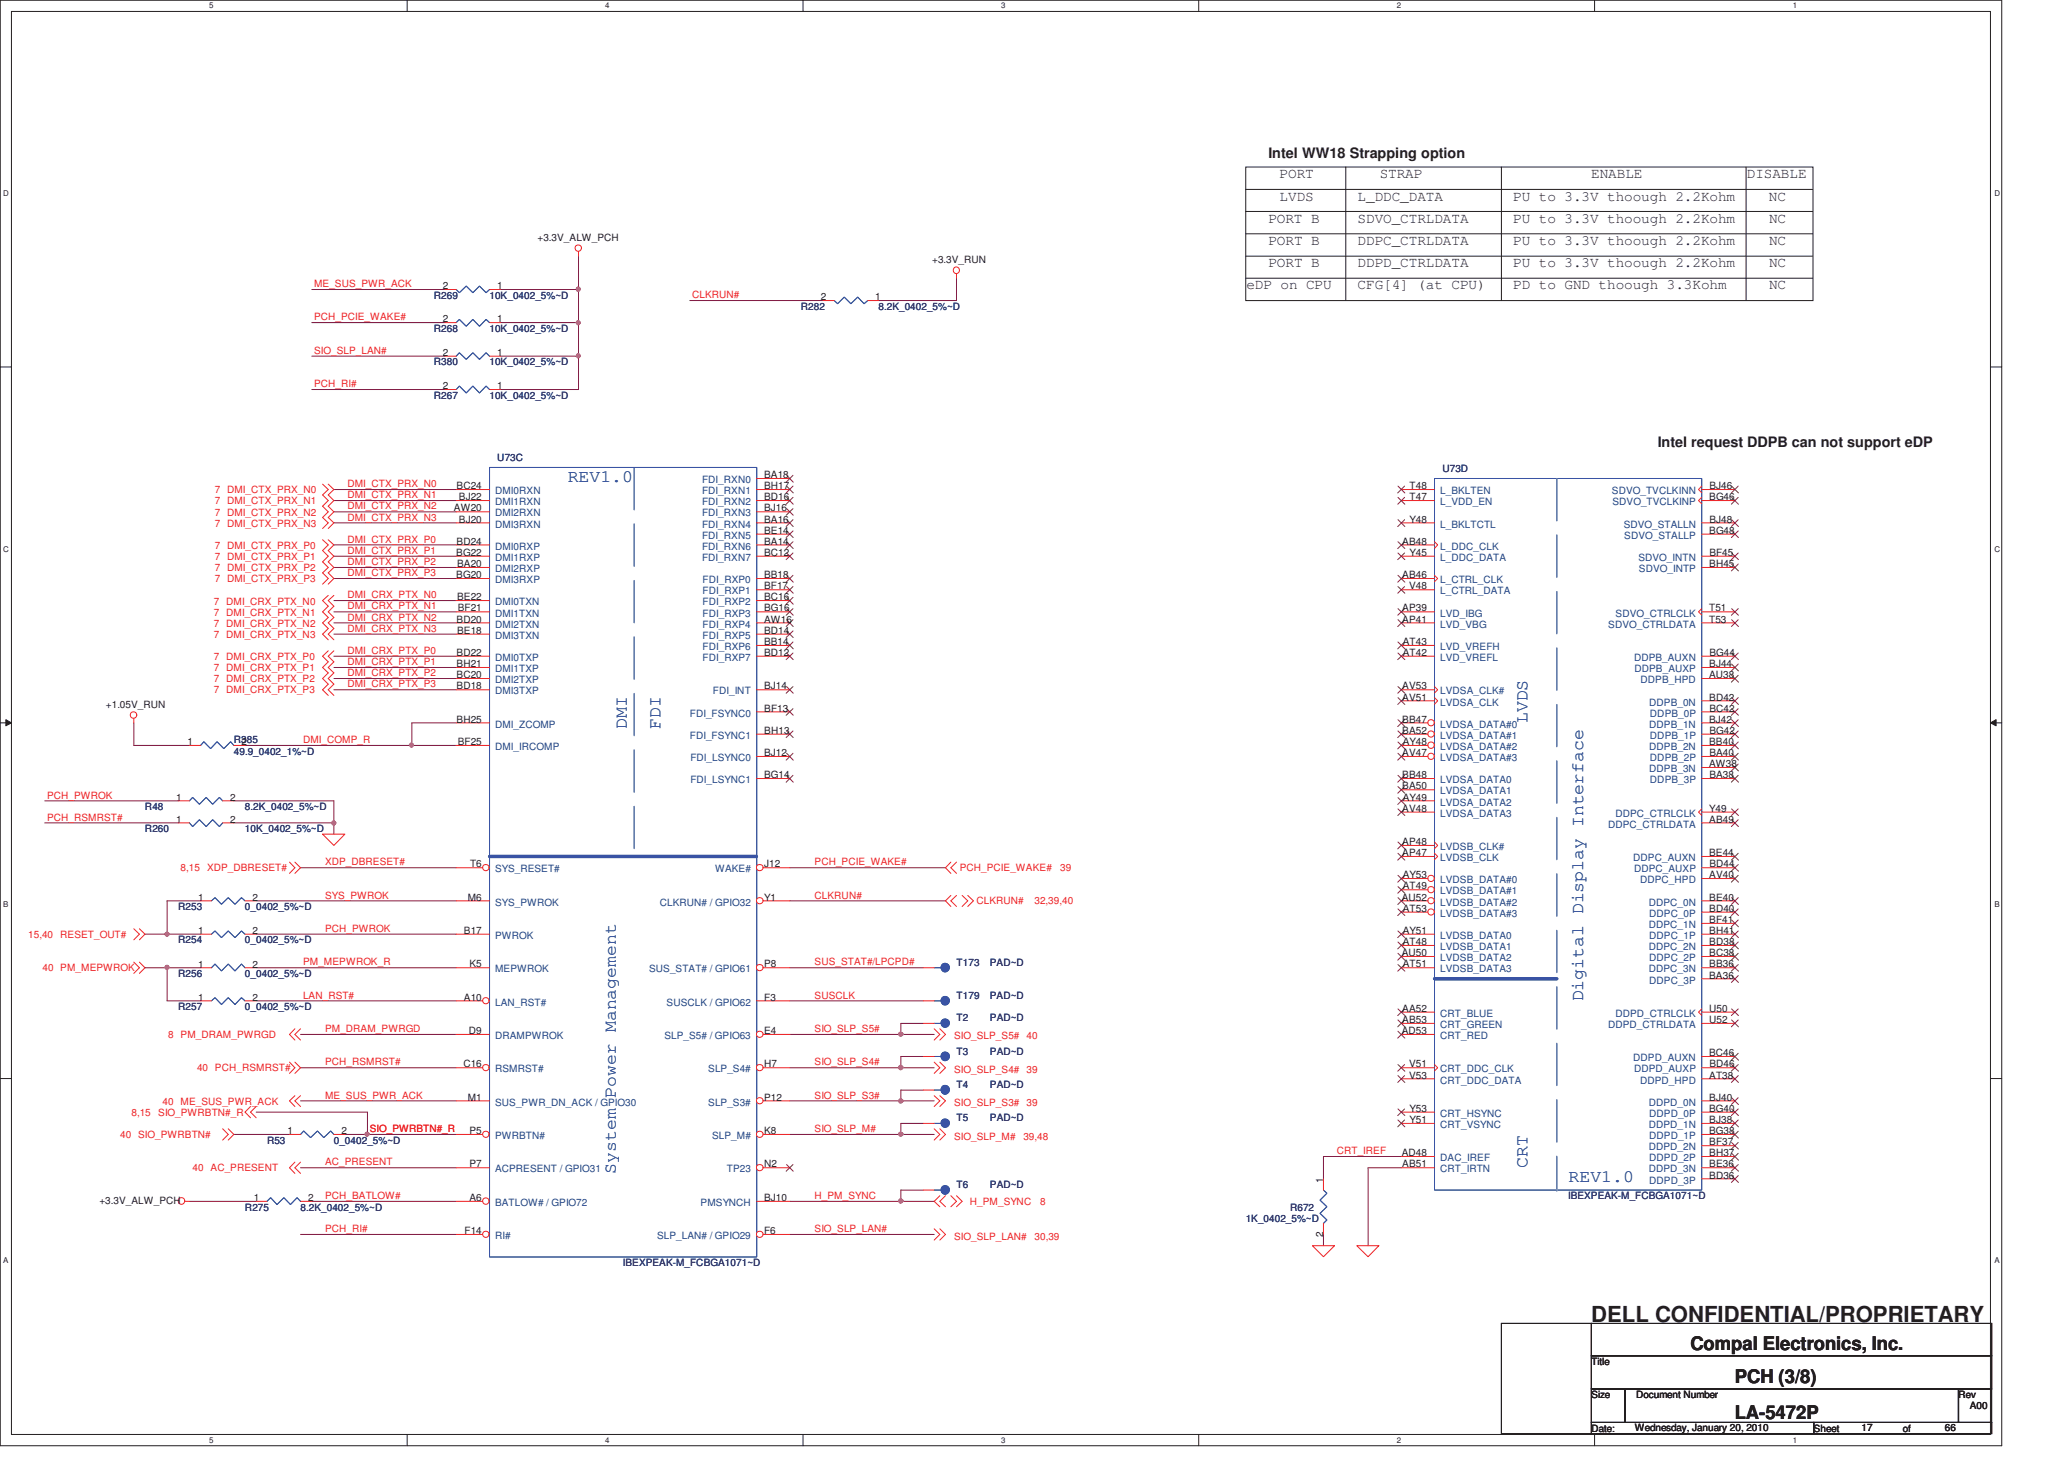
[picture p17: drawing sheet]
<svg xmlns="http://www.w3.org/2000/svg" width="297mm" height="210mm" viewBox="0 0 297 210" stroke-linecap="round" stroke-linejoin="round" font-family="sans-serif">
<defs><g id="words">
<text font-size="3.2" fill="#231f20" x="229" y="190.3">DELL CONFIDENTIAL/PROPRIETARY</text>
<g font-size="2.7" fill="#231f20">
<text x="243.3" y="194.3">Compal Electronics, Inc.</text>
<text x="249.7" y="199.1">PCH (3/8)</text>
<text x="249.7" y="204.2">LA-5472P</text>
</g>
<g font-size="2.5" fill="#3953a4">
<text x="81.7" y="69.3">REV1.0</text>
<text x="90.2" y="104.9" transform="rotate(-90 90.2 104.9)">DMI</text>
<text x="95" y="104.9" transform="rotate(-90 95 104.9)">FDI</text>
<text x="219.9" y="104.1" transform="rotate(-90 219.9 104.1)">LVDS</text>
<text x="227.9" y="144.1" transform="rotate(-90 227.9 144.1)">Digital Display Interface</text>
<text x="88.6" y="168.9" transform="rotate(-90 88.6 168.9)">System Power Management</text>
<text x="219.9" y="168.1" transform="rotate(-90 219.9 168.1)">CRT</text>
<text x="225.8" y="170.1">REV1.0</text>
</g>
<g font-size="2.1" fill="#231f20">
<text x="182.5" y="22.8">Intel WW18 Strapping option</text>
<text x="184.2" y="28.9">LVDS</text>
<text x="184.2" y="25.7">PORT</text>
<text x="195.4" y="28.9">L_DDC_DATA</text>
<text x="198.6" y="25.7">STRAP</text>
<text x="217.8" y="28.9">PU to 3.3V thoough 2.2Kohm</text>
<text x="229" y="25.7">ENABLE</text>
<text x="251.4" y="25.7">DISABLE</text>
<text x="254.6" y="28.9">NC</text>
<text x="182.5" y="32">PORT B</text>
<text x="182.5" y="35.3">PORT B</text>
<text x="195.4" y="32">SDVO_CTRLDATA</text>
<text x="195.4" y="35.3">DDPC_CTRLDATA</text>
<text x="217.8" y="32">PU to 3.3V thoough 2.2Kohm</text>
<text x="217.8" y="35.3">PU to 3.3V thoough 2.2Kohm</text>
<text x="254.6" y="32">NC</text>
<text x="254.6" y="35.3">NC</text>
<text x="179.4" y="41.7">eDP on CPU</text>
<text x="182.5" y="38.5">PORT B</text>
<text x="195.4" y="38.5">DDPD_CTRLDATA</text>
<text x="195.4" y="41.7">CFG[4] (at CPU)</text>
<text x="217.8" y="38.5">PU to 3.3V thoough 2.2Kohm</text>
<text x="217.8" y="41.7">PD to GND thoough 3.3Kohm</text>
<text x="254.6" y="38.5">NC</text>
<text x="254.6" y="41.7">NC</text>
<text x="238.6" y="64.4">Intel request DDPB can not support eDP</text>
</g>
<g font-size="1.4" fill="#231f20">
<text x="77.4" y="34.7">+3.3V_ALW_PCH</text>
<text x="63.7" y="41.6">2</text>
<text x="71.5" y="41.6">1</text>
<text x="134.2" y="37.9">+3.3V_RUN</text>
<text x="63.7" y="46.4">2</text>
<text x="71.5" y="46.4">1</text>
<text x="118.1" y="43.2">2</text>
<text x="126" y="43.2">1</text>
<text x="63.7" y="51.2">2</text>
<text x="71.5" y="51.2">1</text>
<text x="63.7" y="56">2</text>
<text x="71.5" y="56">1</text>
<text x="65.7" y="70.4">BC24</text>
<text x="66" y="72">BJ22</text>
<text x="110" y="68.8">BA18</text>
<text x="110" y="70.4">BH17</text>
<text x="110" y="72">BD16</text>
<text x="202.9" y="70.4">T48</text>
<text x="202.9" y="72">T47</text>
<text x="246" y="72">BG46</text>
<text x="246" y="70.4">BJ46</text>
<text x="65.3" y="73.6">AW20</text>
<text x="66" y="75.2">BJ20</text>
<text x="110" y="73.6">BJ16</text>
<text x="110" y="75.2">BA16</text>
<text x="110" y="76.8">BE14</text>
<text x="202.9" y="75.2">Y48</text>
<text x="246" y="76.8">BG48</text>
<text x="246" y="75.2">BJ48</text>
<text x="65.7" y="80">BG22</text>
<text x="65.7" y="83.2">BG20</text>
<text x="65.7" y="78.4">BD24</text>
<text x="65.8" y="81.6">BA20</text>
<text x="110" y="83.2">BB18</text>
<text x="110" y="78.4">BA14</text>
<text x="110" y="80">BC12</text>
<text x="201.8" y="83.2">AB46</text>
<text x="201.8" y="78.4">AB48</text>
<text x="202.9" y="80">Y45</text>
<text x="246" y="81.6">BH45</text>
<text x="246" y="80">BF45</text>
<text x="65.7" y="89.6">BD20</text>
<text x="65.8" y="86.4">BE22</text>
<text x="65.9" y="88">BF21</text>
<text x="110" y="84.8">BF17</text>
<text x="110" y="86.4">BC16</text>
<text x="110" y="88">BG16</text>
<text x="110" y="89.6">AW16</text>
<text x="201.8" y="88">AP39</text>
<text x="201.8" y="89.6">AP41</text>
<text x="202.8" y="84.8">V48</text>
<text x="246" y="88">T51</text>
<text x="246" y="89.6">T53</text>
<text x="65.7" y="94.4">BD22</text>
<text x="65.8" y="91.2">BE18</text>
<text x="110" y="91.2">BD14</text>
<text x="110" y="92.8">BB14</text>
<text x="110" y="94.4">BD12</text>
<text x="201.9" y="92.8">AT43</text>
<text x="201.9" y="94.4">AT42</text>
<text x="246" y="94.4">BG44</text>
<text x="15.2" y="101.9">+1.05V_RUN</text>
<text x="65.7" y="96">BH21</text>
<text x="65.7" y="97.6">BC20</text>
<text x="65.7" y="99.2">BD18</text>
<text x="110" y="99.2">BJ14</text>
<text x="201.8" y="99.2">AV53</text>
<text x="201.8" y="100.8">AV51</text>
<text x="246" y="97.6">AU38</text>
<text x="246" y="100.8">BD42</text>
<text x="246" y="96">BJ44</text>
<text x="27" y="107.2">1</text>
<text x="34.8" y="107.2">2</text>
<text x="65.7" y="104">BH25</text>
<text x="65.9" y="107.2">BF25</text>
<text x="110" y="102.4">BF13</text>
<text x="110" y="105.6">BH13</text>
<text x="201.8" y="104">BB47</text>
<text x="201.8" y="105.6">BA52</text>
<text x="201.9" y="107.2">AY48</text>
<text x="246" y="104">BJ42</text>
<text x="246" y="107.2">BB40</text>
<text x="246" y="102.4">BC42</text>
<text x="246" y="105.6">BG42</text>
<text x="110" y="108.8">BJ12</text>
<text x="110" y="112">BG14</text>
<text x="201.8" y="108.8">AV47</text>
<text x="201.8" y="112">BB48</text>
<text x="201.8" y="113.6">BA50</text>
<text x="246" y="110.4">AW38</text>
<text x="246" y="108.8">BA40</text>
<text x="246" y="112">BA38</text>
<text x="25.4" y="115.2">1</text>
<text x="25.4" y="118.4">1</text>
<text x="33.1" y="115.2">2</text>
<text x="33.1" y="118.4">2</text>
<text x="201.8" y="116.8">AV48</text>
<text x="201.9" y="115.2">AY49</text>
<text x="246" y="116.8">Y49</text>
<text x="246" y="118.4">AB49</text>
<text x="67.7" y="124.8">T6</text>
<text x="110" y="124.8">J12</text>
<text x="201.8" y="121.6">AP48</text>
<text x="201.8" y="123.2">AP47</text>
<text x="246" y="123.2">BE44</text>
<text x="246" y="124.8">BD44</text>
<text x="28.5" y="129.6">1</text>
<text x="36.3" y="129.6">2</text>
<text x="67.3" y="129.6">M6</text>
<text x="110" y="129.6">Y1</text>
<text x="201.7" y="129.6">AU52</text>
<text x="201.9" y="126.4">AY53</text>
<text x="201.9" y="128">AT49</text>
<text x="201.9" y="131.2">AT53</text>
<text x="246" y="131.2">BD40</text>
<text x="246" y="126.4">AV40</text>
<text x="246" y="129.6">BE40</text>
<text x="28.5" y="134.4">1</text>
<text x="36.3" y="134.4">2</text>
<text x="66.8" y="134.4">B17</text>
<text x="201.7" y="137.6">AU50</text>
<text x="201.9" y="134.4">AY51</text>
<text x="201.9" y="136">AT48</text>
<text x="246" y="134.4">BH41</text>
<text x="246" y="137.6">BC38</text>
<text x="246" y="132.8">BF41</text>
<text x="246" y="136">BD38</text>
<text x="28.5" y="139.2">1</text>
<text x="36.3" y="139.2">2</text>
<text x="67.6" y="139.2">K5</text>
<text x="110" y="139.2">P8</text>
<text x="201.9" y="139.2">AT51</text>
<text x="246" y="140.9">BA36</text>
<text x="246" y="139.2">BB36</text>
<text x="28.5" y="144">1</text>
<text x="36.3" y="144">2</text>
<text x="66.8" y="144">A10</text>
<text x="67.5" y="148.8">D9</text>
<text x="110" y="148.8">E4</text>
<text x="110" y="144">F3</text>
<text x="201.7" y="148.8">AD53</text>
<text x="201.8" y="145.6">AA52</text>
<text x="201.8" y="147.2">AB53</text>
<text x="246" y="145.6">U50</text>
<text x="246" y="147.2">U52</text>
<text x="66.7" y="153.6">C16</text>
<text x="110" y="153.6">H7</text>
<text x="202.8" y="153.6">V51</text>
<text x="202.8" y="155.2">V53</text>
<text x="246" y="152">BC46</text>
<text x="246" y="155.2">AT38</text>
<text x="246" y="153.6">BD46</text>
<text x="67.3" y="158.4">M1</text>
<text x="110" y="158.4">P12</text>
<text x="202.9" y="160">Y53</text>
<text x="202.9" y="161.6">Y51</text>
<text x="246" y="160">BG40</text>
<text x="246" y="158.4">BJ40</text>
<text x="246" y="161.6">BJ38</text>
<text x="41.4" y="163.2">1</text>
<text x="49.1" y="163.2">2</text>
<text x="67.6" y="163.2">P5</text>
<text x="110" y="163.2">K8</text>
<text x="201.7" y="166.4">AD48</text>
<text x="246" y="166.4">BH37</text>
<text x="246" y="163.2">BG38</text>
<text x="246" y="164.8">BF37</text>
<text x="14.3" y="173.3">+3.3V_ALW_PCH</text>
<text x="36.5" y="172.8">1</text>
<text x="44.4" y="172.8">2</text>
<text x="67.6" y="168">P7</text>
<text x="67.6" y="172.9">A6</text>
<text x="110" y="172.9">BJ10</text>
<text x="110" y="168">N2</text>
<text x="190.4" y="170.2" transform="rotate(-90 190.4 170.2)">1</text>
<text x="201.8" y="168">AB51</text>
<text x="246" y="169.6">BD36</text>
<text x="246" y="168">BE36</text>
<text x="66.9" y="177.6">F14</text>
<text x="110" y="177.6">F6</text>
<text x="190.4" y="178" transform="rotate(-90 190.4 178)">2</text>
<text x="229" y="196.5">Title</text>
<text x="229" y="201.2">Size</text>
<text x="235.4" y="201.2">Document Number</text>
<text x="281.8" y="201.2">Rev</text>
<text x="283.5" y="202.9">A00</text>
<text x="229" y="206.1">Date:</text>
<text x="235.3" y="205.9">Wednesday, January 20, 2010</text>
<text x="261" y="206.1">Sheet</text>
<text x="267.9" y="205.9">17</text>
<text x="273.8" y="206.1">of</text>
<text x="279.9" y="205.9">66</text>
</g>
<g font-size="1.4" fill="#ed2024">
<text x="45.2" y="41.3">ME_SUS_PWR_ACK</text>
<text x="45.2" y="46.1">PCH_PCIE_WAKE#</text>
<text x="99.6" y="42.9">CLKRUN#</text>
<text x="45.2" y="50.9">SIO_SLP_LAN#</text>
<text x="45.2" y="55.7">PCH_RI#</text>
<text x="30.9" y="71">7 DMI_CTX_PRX_N0</text>
<text x="50" y="71.7">DMI_CTX_PRX_N1</text>
<text x="50" y="70.1">DMI_CTX_PRX_N0</text>
<text x="30.9" y="72.6">7 DMI_CTX_PRX_N1</text>
<text x="30.9" y="74.2">7 DMI_CTX_PRX_N2</text>
<text x="30.9" y="75.8">7 DMI_CTX_PRX_N3</text>
<text x="50" y="74.9">DMI_CTX_PRX_N3</text>
<text x="50" y="73.3">DMI_CTX_PRX_N2</text>
<text x="30.9" y="83.8">7 DMI_CTX_PRX_P3</text>
<text x="30.9" y="79">7 DMI_CTX_PRX_P0</text>
<text x="30.9" y="82.2">7 DMI_CTX_PRX_P2</text>
<text x="30.9" y="80.6">7 DMI_CTX_PRX_P1</text>
<text x="50" y="81.3">DMI_CTX_PRX_P2</text>
<text x="50" y="78.1">DMI_CTX_PRX_P0</text>
<text x="50" y="82.9">DMI_CTX_PRX_P3</text>
<text x="50" y="79.7">DMI_CTX_PRX_P1</text>
<text x="30.8" y="87">7 DMI_CRX_PTX_N0</text>
<text x="30.8" y="88.6">7 DMI_CRX_PTX_N1</text>
<text x="50" y="87.7">DMI_CRX_PTX_N1</text>
<text x="50" y="89.3">DMI_CRX_PTX_N2</text>
<text x="50" y="86.1">DMI_CRX_PTX_N0</text>
<text x="30.8" y="90.2">7 DMI_CRX_PTX_N2</text>
<text x="30.8" y="91.8">7 DMI_CRX_PTX_N3</text>
<text x="30.8" y="95">7 DMI_CRX_PTX_P0</text>
<text x="50" y="94.1">DMI_CRX_PTX_P0</text>
<text x="50" y="95.7">DMI_CRX_PTX_P1</text>
<text x="50" y="90.9">DMI_CRX_PTX_N3</text>
<text x="30.8" y="96.6">7 DMI_CRX_PTX_P1</text>
<text x="30.8" y="98.2">7 DMI_CRX_PTX_P2</text>
<text x="30.8" y="99.8">7 DMI_CRX_PTX_P3</text>
<text x="50" y="98.9">DMI_CRX_PTX_P3</text>
<text x="50" y="97.3">DMI_CRX_PTX_P2</text>
<text x="43.6" y="106.9">DMI_COMP_R</text>
<text x="6.8" y="114.9">PCH_PWROK</text>
<text x="6.8" y="118.1">PCH_RSMRST#</text>
<text x="26" y="125.4">8,15</text>
<text x="29.8" y="125.4">XDP_DBRESET#</text>
<text x="46.8" y="124.5">XDP_DBRESET#</text>
<text x="117.2" y="124.5">PCH_PCIE_WAKE#</text>
<text x="138.1" y="125.4">PCH_PCIE_WAKE#</text>
<text x="152.6" y="125.4">39</text>
<text x="46.8" y="129.3">SYS_PWROK</text>
<text x="117.2" y="129.3">CLKRUN#</text>
<text x="140.5" y="130">CLKRUN#</text>
<text x="148.9" y="130">32,39,40</text>
<text x="4.1" y="135">15,40</text>
<text x="8.7" y="135">RESET_OUT#</text>
<text x="46.8" y="134.1">PCH_PWROK</text>
<text x="6.1" y="139.8">40 PM_MEPWROK</text>
<text x="43.6" y="138.9">PM_MEPWROK_R</text>
<text x="43.6" y="143.7">LAN_RST#</text>
<text x="117.2" y="138.9">SUS_STAT#/LPCPD#</text>
<text x="117.2" y="143.7">SUSCLK</text>
<text x="24.2" y="149.4">8 PM_DRAM_PWRGD</text>
<text x="46.8" y="148.6">PM_DRAM_PWRGD</text>
<text x="117.2" y="148.6">SIO_SLP_S5#</text>
<text x="137.3" y="149.5">SIO_SLP_S5#</text>
<text x="147.7" y="149.5">40</text>
<text x="28.4" y="154.2">40 PCH_RSMRST#</text>
<text x="46.8" y="153.3">PCH_RSMRST#</text>
<text x="117.2" y="153.3">SIO_SLP_S4#</text>
<text x="137.3" y="154.4">SIO_SLP_S4#</text>
<text x="147.7" y="154.4">39</text>
<text x="18.9" y="160.6">8,15</text>
<text x="22.8" y="160.6">SIO_PWRBTN#_R</text>
<text x="23.4" y="159">40 ME_SUS_PWR_ACK</text>
<text x="46.8" y="158.1">ME_SUS_PWR_ACK</text>
<text x="117.2" y="158.1">SIO_SLP_S3#</text>
<text x="137.3" y="159.2">SIO_SLP_S3#</text>
<text x="147.7" y="159.2">39</text>
<text x="17.3" y="163.8">40 SIO_PWRBTN#</text>
<text x="46.8" y="167.7">AC_PRESENT</text>
<text x="53.2" y="163">SIO_PWRBTN#_R</text>
<text x="117.2" y="163">SIO_SLP_M#</text>
<text x="137.3" y="164">SIO_SLP_M#</text>
<text x="147.3" y="164">39,48</text>
<text x="192.4" y="166.1">CRT_IREF</text>
<text x="27.7" y="168.6">40 AC_PRESENT</text>
<text x="46.8" y="172.5">PCH_BATLOW#</text>
<text x="117.2" y="172.5">H_PM_SYNC</text>
<text x="139.6" y="173.4">H_PM_SYNC</text>
<text x="149.7" y="173.4">8</text>
<text x="46.8" y="177.3">PCH_RI#</text>
<text x="117.2" y="177.3">SIO_SLP_LAN#</text>
<text x="137.3" y="178.4">SIO_SLP_LAN#</text>
<text x="148.9" y="178.4">30,39</text>
</g>
<g font-size="1.4" fill="#282973">
<text x="62.4" y="47.8">R268</text>
<text x="62.4" y="43">R269</text>
<text x="70.4" y="47.8">10K_0402_5%~D</text>
<text x="70.4" y="43">10K_0402_5%~D</text>
<text x="115.3" y="44.6">R282</text>
<text x="126.4" y="44.6">8.2K_0402_5%~D</text>
<text x="62.4" y="52.6">R380</text>
<text x="70.4" y="52.6">10K_0402_5%~D</text>
<text x="62.4" y="57.4">R267</text>
<text x="70.4" y="57.4">10K_0402_5%~D</text>
<text x="71.6" y="66.4">U73C</text>
<text x="207.6" y="68">U73D</text>
<text x="33.7" y="107">R385</text>
<text x="33.7" y="108.6">49.9_0402_1%~D</text>
<text x="20.9" y="116.6">R48</text>
<text x="20.9" y="119.8">R260</text>
<text x="35.3" y="116.6">8.2K_0402_5%~D</text>
<text x="35.3" y="119.8">10K_0402_5%~D</text>
<text x="25.6" y="131">R253</text>
<text x="35.3" y="131">0_0402_5%~D</text>
<text x="25.6" y="135.8">R254</text>
<text x="35.3" y="135.8">0_0402_5%~D</text>
<text x="25.6" y="140.6">R256</text>
<text x="35.3" y="140.6">0_0402_5%~D</text>
<text x="137.7" y="143.8">T179</text>
<text x="137.7" y="139">T173</text>
<text x="142.5" y="143.8">PAD~D</text>
<text x="142.5" y="139">PAD~D</text>
<text x="25.6" y="145.4">R257</text>
<text x="35.3" y="145.4">0_0402_5%~D</text>
<text x="137.7" y="147">T2</text>
<text x="142.5" y="147">PAD~D</text>
<text x="137.7" y="151.8">T3</text>
<text x="142.5" y="151.8">PAD~D</text>
<text x="137.7" y="161.4">T5</text>
<text x="137.7" y="156.6">T4</text>
<text x="142.5" y="161.4">PAD~D</text>
<text x="142.5" y="156.6">PAD~D</text>
<text x="38.4" y="164.6">R53</text>
<text x="48" y="164.6">0_0402_5%~D</text>
<text x="137.7" y="171">T6</text>
<text x="142.5" y="171">PAD~D</text>
<text x="225.7" y="172.6">IBEXPEAK-M_FCBGA1071~D</text>
<text x="35.3" y="174.2">R275</text>
<text x="43.3" y="174.2">8.2K_0402_5%~D</text>
<text x="179.3" y="175.8">1K_0402_5%~D</text>
<text x="185.7" y="174.2">R672</text>
<text x="89.6" y="182.2">IBEXPEAK-M_FCBGA1071~D</text>
</g>
<g font-size="1.4" fill="#1d437e">
<text x="71.3" y="71.1">DMI0RXN</text>
<text x="101" y="69.5">FDI_RXN0</text>
<text x="101" y="71.1">FDI_RXN1</text>
<text x="207.3" y="71.1">L_BKLTEN</text>
<text x="232" y="71.1">SDVO_TVCLKINN</text>
<text x="71.3" y="72.7">DMI1RXN</text>
<text x="71.3" y="74.3">DMI2RXN</text>
<text x="71.3" y="76">DMI3RXN</text>
<text x="101" y="72.7">FDI_RXN2</text>
<text x="101" y="74.3">FDI_RXN3</text>
<text x="101" y="76">FDI_RXN4</text>
<text x="101" y="77.5">FDI_RXN5</text>
<text x="207.3" y="76">L_BKLTCTL</text>
<text x="207.3" y="72.7">L_VDD_EN</text>
<text x="232.1" y="72.7">SDVO_TVCLKINP</text>
<text x="233.7" y="76">SDVO_STALLN</text>
<text x="233.8" y="77.5">SDVO_STALLP</text>
<text x="71.3" y="79.1">DMI0RXP</text>
<text x="71.3" y="80.7">DMI1RXP</text>
<text x="71.3" y="82.3">DMI2RXP</text>
<text x="71.3" y="83.9">DMI3RXP</text>
<text x="101" y="79.1">FDI_RXN6</text>
<text x="101" y="80.7">FDI_RXN7</text>
<text x="101.1" y="83.9">FDI_RXP0</text>
<text x="207.3" y="83.9">L_CTRL_CLK</text>
<text x="207.3" y="79.1">L_DDC_CLK</text>
<text x="207.3" y="80.7">L_DDC_DATA</text>
<text x="235.8" y="80.7">SDVO_INTN</text>
<text x="235.9" y="82.3">SDVO_INTP</text>
<text x="71.3" y="87.1">DMI0TXN</text>
<text x="71.3" y="88.7">DMI1TXN</text>
<text x="101.1" y="85.6">FDI_RXP1</text>
<text x="101.1" y="87.1">FDI_RXP2</text>
<text x="101.1" y="88.7">FDI_RXP3</text>
<text x="207.3" y="85.6">L_CTRL_DATA</text>
<text x="207.3" y="88.7">LVD_IBG</text>
<text x="232.5" y="88.7">SDVO_CTRLCLK</text>
<text x="71.3" y="90.3">DMI2TXN</text>
<text x="71.3" y="91.9">DMI3TXN</text>
<text x="71.3" y="95.1">DMI0TXP</text>
<text x="101.1" y="90.3">FDI_RXP4</text>
<text x="101.1" y="91.9">FDI_RXP5</text>
<text x="101.1" y="93.6">FDI_RXP6</text>
<text x="101.1" y="95.1">FDI_RXP7</text>
<text x="207.3" y="93.6">LVD_VREFH</text>
<text x="207.3" y="95.1">LVD_VREFL</text>
<text x="207.3" y="90.3">LVD_VBG</text>
<text x="231.5" y="90.3">SDVO_CTRLDATA</text>
<text x="235.2" y="95.1">DDPB_AUXN</text>
<text x="71.3" y="96.7">DMI1TXP</text>
<text x="71.3" y="98.3">DMI2TXP</text>
<text x="71.3" y="99.9">DMI3TXP</text>
<text x="102.6" y="99.9">FDI_INT</text>
<text x="207.3" y="99.9">LVDSA_CLK#</text>
<text x="207.3" y="101.6">LVDSA_CLK</text>
<text x="235.2" y="96.7">DDPB_AUXP</text>
<text x="236.1" y="98.3">DDPB_HPD</text>
<text x="237.3" y="101.6">DDPB_0N</text>
<text x="71.3" y="104.7">DMI_ZCOMP</text>
<text x="71.3" y="108">DMI_IRCOMP</text>
<text x="99.3" y="103.1">FDI_FSYNC0</text>
<text x="99.3" y="106.3">FDI_FSYNC1</text>
<text x="207.3" y="104.7">LVDSA_DATA#0</text>
<text x="207.3" y="106.3">LVDSA_DATA#1</text>
<text x="207.3" y="108">LVDSA_DATA#2</text>
<text x="237.3" y="104.7">DDPB_1N</text>
<text x="237.3" y="108">DDPB_2N</text>
<text x="237.5" y="103.1">DDPB_0P</text>
<text x="237.5" y="106.3">DDPB_1P</text>
<text x="99.4" y="109.5">FDI_LSYNC0</text>
<text x="99.4" y="112.7">FDI_LSYNC1</text>
<text x="207.3" y="109.5">LVDSA_DATA#3</text>
<text x="207.3" y="112.7">LVDSA_DATA0</text>
<text x="237.3" y="111.1">DDPB_3N</text>
<text x="237.5" y="109.5">DDPB_2P</text>
<text x="237.5" y="112.7">DDPB_3P</text>
<text x="207.3" y="114.3">LVDSA_DATA1</text>
<text x="207.3" y="116">LVDSA_DATA2</text>
<text x="207.3" y="117.5">LVDSA_DATA3</text>
<text x="231.4" y="119.1">DDPC_CTRLDATA</text>
<text x="232.5" y="117.5">DDPC_CTRLCLK</text>
<text x="71.3" y="125.6">SYS_RESET#</text>
<text x="102.9" y="125.6">WAKE#</text>
<text x="207.3" y="122.3">LVDSB_CLK#</text>
<text x="207.3" y="123.9">LVDSB_CLK</text>
<text x="235.1" y="123.9">DDPC_AUXN</text>
<text x="235.2" y="125.6">DDPC_AUXP</text>
<text x="71.3" y="130.4">SYS_PWROK</text>
<text x="94.9" y="130.4">CLKRUN# / GPIO32</text>
<text x="207.3" y="127.1">LVDSB_DATA#0</text>
<text x="207.3" y="128.7">LVDSB_DATA#1</text>
<text x="207.3" y="130.4">LVDSB_DATA#2</text>
<text x="207.3" y="131.9">LVDSB_DATA#3</text>
<text x="236" y="127.1">DDPC_HPD</text>
<text x="237.3" y="130.4">DDPC_0N</text>
<text x="237.3" y="131.9">DDPC_0P</text>
<text x="71.3" y="135.1">PWROK</text>
<text x="207.3" y="135.1">LVDSB_DATA0</text>
<text x="207.3" y="136.7">LVDSB_DATA1</text>
<text x="237.3" y="133.6">DDPC_1N</text>
<text x="237.3" y="136.7">DDPC_2N</text>
<text x="237.3" y="135.1">DDPC_1P</text>
<text x="71.3" y="140">MEPWROK</text>
<text x="93.4" y="140">SUS_STAT# / GPIO61</text>
<text x="207.3" y="138.3">LVDSB_DATA2</text>
<text x="207.3" y="140">LVDSB_DATA3</text>
<text x="237.3" y="140">DDPC_3N</text>
<text x="237.3" y="138.3">DDPC_2P</text>
<text x="237.3" y="141.6">DDPC_3P</text>
<text x="71.3" y="144.7">LAN_RST#</text>
<text x="71.3" y="149.5">DRAMPWROK</text>
<text x="95.6" y="149.5">SLP_S5# / GPIO63</text>
<text x="95.9" y="144.7">SUSCLK / GPIO62</text>
<text x="207.3" y="146.3">CRT_BLUE</text>
<text x="207.3" y="148">CRT_GREEN</text>
<text x="207.3" y="149.5">CRT_RED</text>
<text x="231.4" y="148">DDPD_CTRLDATA</text>
<text x="232.5" y="146.3">DDPD_CTRLCLK</text>
<text x="71.3" y="154.3">RSMRST#</text>
<text x="101.9" y="154.3">SLP_S4#</text>
<text x="207.3" y="154.3">CRT_DDC_CLK</text>
<text x="207.3" y="156">CRT_DDC_DATA</text>
<text x="235.1" y="152.7">DDPD_AUXN</text>
<text x="235.2" y="154.3">DDPD_AUXP</text>
<text x="236" y="156">DDPD_HPD</text>
<text x="71.3" y="159.1">SUS_PWR_DN_ACK / GPIO30</text>
<text x="101.9" y="159.1">SLP_S3#</text>
<text x="207.3" y="160.7">CRT_HSYNC</text>
<text x="237.3" y="159.1">DDPD_0N</text>
<text x="237.3" y="160.7">DDPD_0P</text>
<text x="71.3" y="163.9">PWRBTN#</text>
<text x="102.5" y="163.9">SLP_M#</text>
<text x="207.3" y="162.4">CRT_VSYNC</text>
<text x="207.3" y="167.1">DAC_IREF</text>
<text x="237.3" y="165.6">DDPD_2N</text>
<text x="237.3" y="162.4">DDPD_1N</text>
<text x="237.3" y="167.1">DDPD_2P</text>
<text x="237.3" y="163.9">DDPD_1P</text>
<text x="71.3" y="168.7">ACPRESENT / GPIO31</text>
<text x="71.3" y="173.6">BATLOW# / GPIO72</text>
<text x="100.8" y="173.6">PMSYNCH</text>
<text x="104.6" y="168.7">TP23</text>
<text x="207.3" y="168.7">CRT_IRTN</text>
<text x="237.3" y="168.7">DDPD_3N</text>
<text x="237.3" y="170.4">DDPD_3P</text>
<text x="71.3" y="178.3">RI#</text>
<text x="94.6" y="178.3">SLP_LAN# / GPIO29</text>
</g>
<g font-size="1.1" fill="#231f20">
<text x="30.1" y="1.2">5</text>
<text x="87.1" y="1.2">4</text>
<text x="144.1" y="1.2">3</text>
<text x="201" y="1.2">2</text>
<text x="258" y="1.2">1</text>
<text x=".5" y="28.2">D</text>
<text x="287" y="28.2">D</text>
<text x=".5" y="79.4">C</text>
<text x="287" y="79.4">C</text>
<text x=".5" y="130.6">B</text>
<text x="287" y="130.6">B</text>
<text x=".5" y="181.8">A</text>
<text x="287" y="181.8">A</text>
<text x="30.1" y="207.6">5</text>
<text x="87.1" y="207.6">4</text>
<text x="144.1" y="207.6">3</text>
<text x="201" y="207.6">2</text>
<text x="258" y="207.6">1</text>
</g>
</g></defs>
<path d="M0 0h288.1v208.1h-288.1zM1.6 1.6h284.9v204.8h-284.9z" fill="none" stroke="#231f20" stroke-width=".14"/>
<g fill="#fff">
<path d="M30.1 .2h.6v1.2h-.6z"/>
<path d="M30.1 206.6h.6v1.2h-.6z"/>
</g>
<path d="M58.6 0v1.6M58.6 206.4v1.7" fill="none" stroke="#231f20" stroke-width=".14"/>
<g fill="#fff">
<path d="M87 .2h.6v1.2h-.6z"/>
<path d="M87 206.6h.6v1.2h-.6z"/>
</g>
<path d="M115.6 0v1.6M115.6 206.4v1.7" fill="none" stroke="#231f20" stroke-width=".14"/>
<g fill="#fff">
<path d="M144 .2h.6v1.2h-.6z"/>
<path d="M144 206.6h.6v1.2h-.6z"/>
</g>
<path d="M172.5 0v1.6M172.5 206.4v1.7" fill="none" stroke="#231f20" stroke-width=".14"/>
<g fill="#fff">
<path d="M200.9 .2h.6v1.2h-.6z"/>
<path d="M200.9 206.6h.6v1.2h-.6z"/>
</g>
<path d="M229.5 0v1.6M229.5 206.4v1.7" fill="none" stroke="#231f20" stroke-width=".14"/>
<g fill="#fff">
<path d="M257.9 .2h.6v1.2h-.6z"/>
<path d="M257.9 206.6h.6v1.2h-.6z"/>
<path d="M.5 27.2h.7v1.2h-.7z"/>
<path d="M286.9 27.2h.7v1.2h-.7z"/>
<path d="M.5 78.4h.7v1.2h-.7z"/>
<path d="M286.9 78.4h.7v1.2h-.7z"/>
</g>
<path d="M0 52.8h1.6M286.5 52.8h1.6" fill="none" stroke="#231f20" stroke-width=".14"/>
<g fill="#fff">
<path d="M.5 129.6h.7v1.2h-.7z"/>
<path d="M286.9 129.6h.7v1.2h-.7z"/>
</g>
<path d="M0 104h1.6M286.5 104h1.6" fill="none" stroke="#231f20" stroke-width=".14"/>
<path d="M.8 103.6l.8 .4-.8 .5z" fill="#231f20"/>
<path d="M.8 103.6l.8 .4-.8 .5z" fill="none" stroke="#231f20" stroke-width=".14"/>
<path d="M286.5 104l.8-.4v.9z" fill="#231f20"/>
<path d="M286.5 104l.8-.4v.9z" fill="none" stroke="#231f20" stroke-width=".14"/>
<g fill="#fff">
<path d="M.5 180.8h.7v1.2h-.7z"/>
<path d="M286.9 180.8h.7v1.2h-.7z"/>
</g>
<path d="M0 155.2h1.6M286.5 155.2h1.6" fill="none" stroke="#231f20" stroke-width=".14"/>
<path d="M44.9 46.4h19.1M72 46.4h11.3M99.3 43.3h19.1M137.7 40v3.3h-11.3M113.7 124.9h22.4M113.7 129.6h22.4M113.7 139.3h19.2M129.6 158.4h4.8" fill="none" stroke="#7f1442" stroke-width=".14"/>
<circle cx="129.6" cy="158.4" r=".32" fill="#b9529f"/>
<circle cx="129.6" cy="158.4" r=".32" fill="none" stroke="#b9529f" stroke-width=".14"/>
<path d="M129.6 148.9h4.8" fill="none" stroke="#7f1442" stroke-width=".14"/>
<circle cx="129.7" cy="148.8" r=".31" fill="#b9529f"/>
<circle cx="129.7" cy="148.8" r=".31" fill="none" stroke="#b9529f" stroke-width=".14"/>
<path d="M129.6 153.7h4.8" fill="none" stroke="#7f1442" stroke-width=".14"/>
<circle cx="129.6" cy="153.6" r=".32" fill="#b9529f"/>
<circle cx="129.6" cy="153.6" r=".32" fill="none" stroke="#b9529f" stroke-width=".14"/>
<path d="M129.6 163.3h4.8" fill="none" stroke="#7f1442" stroke-width=".14"/>
<circle cx="129.7" cy="163.2" r=".31" fill="#b9529f"/>
<circle cx="129.7" cy="163.2" r=".31" fill="none" stroke="#b9529f" stroke-width=".14"/>
<path d="M129.6 172.9h4.8" fill="none" stroke="#7f1442" stroke-width=".14"/>
<circle cx="129.6" cy="172.8" r=".32" fill="#b9529f"/>
<circle cx="129.6" cy="172.8" r=".32" fill="none" stroke="#b9529f" stroke-width=".14"/>
<path d="M44.9 51.3h19.1M83.3 46.4v4.9M113.7 177.7h20.7" fill="none" stroke="#7f1442" stroke-width=".14"/>
<circle cx="83.2" cy="51.2" r=".29" fill="#b9529f"/>
<circle cx="83.2" cy="51.2" r=".29" fill="none" stroke="#b9529f" stroke-width=".14"/>
<circle cx="83.2" cy="46.4" r=".29" fill="#b9529f"/>
<circle cx="83.2" cy="46.4" r=".29" fill="none" stroke="#b9529f" stroke-width=".14"/>
<path d="M72 51.3h11.3M72 41.7h11.3M43.3 124.9h22.4M43.3 153.7h22.4M43.3 158.4h22.4" fill="none" stroke="#7f1442" stroke-width=".14"/>
<circle cx="83.2" cy="41.6" r=".3" fill="#b9529f"/>
<circle cx="83.2" cy="41.6" r=".3" fill="none" stroke="#b9529f" stroke-width=".14"/>
<path d="M83.3 36.9v9.5M44.9 41.7h19.1M44.9 56.1h19.1M35.3 107.3h30.4M65.7 104h-6.4v3.3M27.3 172.9h9.6M43.3 168.1h22.4M43.3 177.7h22.4M44.9 172.9h20.8" fill="none" stroke="#7f1442" stroke-width=".14"/>
<circle cx="59.2" cy="107.2" r=".29" fill="#b9529f"/>
<circle cx="59.2" cy="107.2" r=".29" fill="none" stroke="#b9529f" stroke-width=".14"/>
<g fill="none" stroke="#7f1442" stroke-width=".14">
<path d="M83.3 51.3v4.8h-11.3M48 78.4h17.7M48 72h17.7M48 75.3h17.7M48 73.7h17.7M48 70.5h17.7M48 94.4h17.7M48 88.1h17.7M48 81.7h17.7M48 96.1h17.7M48 89.6h17.7M48 99.3h17.7"/>
<path d="M48 86.4h17.7M48 97.7h17.7M48 83.3h17.7M48 91.3h17.7M48 80h17.7M19.3 104v3.3h8M20.9 139.3h3.1v4.7M24 129.6h4.9M24 139.3h4.9M36.9 139.3h28.8M36.9 129.6h28.8M36.9 134.4h28.8"/>
<path d="M36.9 144h28.8M43.3 148.9h22.4M113.7 144h19.2"/>
</g>
<circle cx="24" cy="139.2" r=".3" fill="#b9529f"/>
<circle cx="24" cy="139.2" r=".3" fill="none" stroke="#b9529f" stroke-width=".14"/>
<path d="M24 129.6v4.8h4.9M24 144h4.9" fill="none" stroke="#7f1442" stroke-width=".14"/>
<circle cx="24" cy="134.4" r=".29" fill="#b9529f"/>
<circle cx="24" cy="134.4" r=".29" fill="none" stroke="#b9529f" stroke-width=".14"/>
<path d="M6.4 115.3h19.3M33.7 115.3h14.3M48 118.4v1.7M20.9 134.4h3.1M52.9 163.3h12.8M190.5 177.7v1.6M201.7 166.4h-11.2v3.3M201.7 168.1h-4.8v11.2" fill="none" stroke="#7f1442" stroke-width=".14"/>
<circle cx="52.8" cy="163.2" r=".29" fill="#b9529f"/>
<circle cx="52.8" cy="163.2" r=".29" fill="none" stroke="#b9529f" stroke-width=".14"/>
<path d="M6.4 118.4h19.3M33.7 118.4h14.3M132.9 147.3h-3.3v1.6h-15.9M132.9 152.1h-3.3v1.6h-15.9M132.9 156.9h-3.3v1.5h-15.9M33.7 163.3h8M36.9 160.1h16v3.2h-3.3M132.9 161.7h-3.3v1.6h-15.9" fill="none" stroke="#7f1442" stroke-width=".14"/>
<circle cx="48" cy="118.4" r=".29" fill="#b9529f"/>
<circle cx="48" cy="118.4" r=".29" fill="none" stroke="#b9529f" stroke-width=".14"/>
<path d="M48 115.3v3.1M132.9 171.3h-3.3v1.6h-15.9" fill="none" stroke="#7f1442" stroke-width=".14"/>
<g fill="none" stroke="#ed2024" stroke-width=".14">
<path d="M83.3 36.2v.7M137.7 39.4v.6M46.4 77.7l.8 .7-.8 .8 .8 .8-.8 .9 .8 .8-.8 .7 .8 .9-.8 .8M46.4 69.7l.8 .8-.8 .7 .8 .8-.8 .9 .8 .8-.8 .8 .8 .8-.8 .8M47.2 77.7l.8 .7-.8 .8 .8 .8-.8 .9 .8 .8-.8 .7 .8 .9-.8 .8M47.2 69.7l.8 .8-.8 .7 .8 .8-.8 .9 .8 .8-.8 .8 .8 .8-.8 .8M47.2 85.7l-.8 .7 .8 .8-.8 .9 .8 .8-.8 .7 .8 .9-.8 .8 .8 .8M47.2 93.7l-.8 .7 .8 .9-.8 .8 .8 .7-.8 .9 .8 .8-.8 .8 .8 .8M48 85.7l-.8 .7 .8 .8-.8 .9 .8 .8-.8 .7 .8 .9-.8 .8 .8 .8M48 93.7l-.8 .7 .8 .9-.8 .8 .8 .7-.8 .9 .8 .8-.8 .8 .8 .8M19.3 103.4v.6M19.3 133.7l.8 .7-.8 .9"/>
<path d="M19.3 138.5l.8 .8-.8 .8M20.1 133.7l.8 .7-.8 .9M20.1 138.5l.8 .8-.8 .8M41.7 124.1l.7 .8-.7 .8M42.4 124.1l.9 .8-.9 .8M46.4 120.1h3.2l-1.6 1.6zM136.8 124.1l-.7 .8 .7 .8M136.8 128.9l-.7 .7 .7 .9M137.7 124.1l-.9 .8 .9 .8M137.7 128.9l-.9 .7 .9 .9M138.5 128.9l.8 .7-.8 .9M139.3 128.9l.8 .7-.8 .9"/>
<path d="M28.9 144h1.5M35.3 144h1.6M36.1 159.2l-.8 .9 .8 .8M36.9 159.2l-.8 .9 .8 .8M41.7 152.9l.7 .8-.7 .8M42.4 152.9l.9 .8-.9 .8M42.4 157.7l-.7 .7 .7 .8M42.4 148.1l-.7 .8 .7 .8M43.3 157.7l-.9 .7 .9 .8M43.3 148.1l-.9 .8 .9 .8M134.4 148.1l.9 .8-.9 .8M134.4 157.7l.9 .7-.9 .8"/>
<path d="M134.4 152.9l.9 .8-.9 .8M135.3 148.1l.8 .8-.8 .8M135.3 157.7l.8 .7-.8 .8M135.3 152.9l.8 .8-.8 .8M26.6 172.9h.7M32 162.5l.8 .8-.8 .8M32.8 162.5l.9 .8-.9 .8M41.7 163.3h1.6M42.4 167.3l-.7 .8 .7 .8M43.3 167.3l-.9 .8 .9 .8M48 163.3h1.6M134.4 162.5l.9 .8-.9 .8"/>
<path d="M134.4 176.9l.9 .8-.9 .8M135.3 172.1l-.9 .8 .9 .8M135.3 162.5l.8 .8-.8 .8M135.3 176.9l.8 .8-.8 .8M136.1 172.1l-.8 .8 .8 .8M136.8 172.1l.9 .8-.9 .8M137.7 172.1l.8 .8-.8 .8M188.9 179.3h3.2l-1.6 1.6zM195.3 179.3h3.1l-1.5 1.6z"/>
<circle cx="83.2" cy="35.7" r=".46"/>
<circle cx="137.6" cy="38.9" r=".47"/>
<circle cx="19.2" cy="102.9" r=".47"/>
<circle cx="26.1" cy="172.8" r=".48"/>
</g>
<g fill="none" stroke="#231f20" stroke-width=".14">
<path d="M179.3 24h81.6v19.3h-81.6zM179.3 30.4h81.6M179.3 27.3h81.6M179.3 33.7h81.6M179.3 36.9h81.6M193.7 24v19.3M216.1 24v19.3M251.3 24v19.3M179.3 40h81.6M216.1 190.5h12.9v15.8h-12.9zM229 190.5h57.6v4.6h-57.6zM229 195.1h57.6v4.8h-57.6z"/>
<path d="M229 199.9h4.8v4.8h-4.8zM233.9 199.9h48v4.8h-48zM281.8 199.9h4.8v4.8h-4.8zM229 204.7h32v1.6h-32zM261 204.7h25.6v1.6h-25.6z"/>
</g>
<path d="M30.4 144l.5-.4 1 1 .9-1 1 1 1-1 .5 .4M43.3 163.3l.4-.5 1 .9 1-.9 .9 .9 1-.9 .4 .5" fill="none" stroke="#3953a4" stroke-width=".14"/>
<circle cx="136" cy="171.2" r=".61" fill="#3953a4"/>
<g fill="none" stroke="#3953a4" stroke-width=".14">
<path d="M134.4 171.3h1"/>
<circle cx="136" cy="171.2" r=".61"/>
</g>
<circle cx="136" cy="171.2" r=".61" fill="#3953a4"/>
<g fill="none" stroke="#3953a4" stroke-width=".14">
<path d="M65.7 51.3l.4-.5 1 .9 1-.9 .9 .9 1-.9 .4 .5M206.4 68.9h38.5v102.4h-38.5zM134.4 171.3h1"/>
<circle cx="136" cy="171.2" r=".61"/>
</g>
<g fill="none" stroke="#ed2024" stroke-width=".14">
<path d="M64 51.3h1.7M70.4 51.3h1.6M201.7 75.3h4.7M201.7 70.5h4.7M201.7 78.4h4.7M201.7 72h4.7M206.4 78l.5 .4-.5 .5M201.7 83.3h4.7M201.7 84.9h4.7M201.7 80h4.7M201.7 99.3h4.7M206.4 82.8l.5 .5-.5 .4"/>
<path d="M206.4 98.8l.5 .5-.5 .4M201.7 100.9h4.7M206.4 100.4l.5 .5-.5 .5M132.9 171.3h1.5"/>
</g>
<path d="M224 68.9v102.4M224 171.3h.1" fill="none" stroke="#fff" stroke-width=".14" stroke-dasharray="6.1 2"/>
<path d="M224 68.9v102.4M224 171.3h.1" fill="none" stroke="#3953a4" stroke-width=".14" stroke-dasharray="6.1 2"/>
<path d="M206.4 140.9h17.6" fill="none" stroke="#3953a4" stroke-width=".47"/>
<g fill="none" stroke="#7f421c" stroke-width=".14">
<path d="M201.2 74.8l1 1M201.2 70l1 .9M201.2 78l1 1M201.2 79.6l1 .9M201.2 71.6l1 1M202.1 74.8l-.9 1M202.1 70l-.9 .9M202.1 78l-.9 1M202.1 79.6l-.9 .9M202.1 71.6l-.9 1M201.2 82.8l1 1M201.2 84.4l1 1"/>
<path d="M201.2 98.8l1 1M202.1 82.8l-.9 1M202.1 84.4l-.9 1M202.1 98.8l-.9 1M201.2 100.4l1 1M202.1 100.4l-.9 1"/>
</g>
<circle cx="205.9" cy="104" r=".46" fill="#fff"/>
<g fill="none" stroke="#ed2024" stroke-width=".14">
<path d="M201.7 104h3.8"/>
<circle cx="205.9" cy="104" r=".46"/>
</g>
<path d="M201.2 103.6l1 1M202.1 103.6l-.9 1" fill="none" stroke="#7f421c" stroke-width=".14"/>
<circle cx="205.9" cy="105.6" r=".46" fill="#fff"/>
<g fill="none" stroke="#ed2024" stroke-width=".14">
<path d="M201.7 105.7h3.8"/>
<circle cx="205.9" cy="105.6" r=".46"/>
</g>
<path d="M201.2 105.2l1 1M202.1 105.2l-.9 1" fill="none" stroke="#7f421c" stroke-width=".14"/>
<circle cx="205.9" cy="107.2" r=".47" fill="#fff"/>
<g fill="none" stroke="#ed2024" stroke-width=".14">
<path d="M201.7 107.3h3.8"/>
<circle cx="205.9" cy="107.2" r=".47"/>
</g>
<path d="M201.2 106.8l1 1M202.1 106.8l-.9 1" fill="none" stroke="#7f421c" stroke-width=".14"/>
<circle cx="205.9" cy="108.8" r=".46" fill="#fff"/>
<g fill="none" stroke="#ed2024" stroke-width=".14">
<path d="M201.7 108.9h3.8M201.7 112h4.7M201.7 113.7h4.7M201.7 115.3h4.7M201.7 116.9h4.7M201.7 121.7h4.7M201.7 123.3h4.7M206.4 121.2l.5 .5-.5 .4M206.4 122.8l.5 .5-.5 .4"/>
<circle cx="205.9" cy="108.8" r=".46"/>
</g>
<g fill="none" stroke="#7f421c" stroke-width=".14">
<path d="M201.2 108.4l1 1M201.2 111.6l1 1M201.2 113.2l1 1M201.2 114.8l1 1M201.2 116.4l1 1M202.1 108.4l-.9 1M202.1 111.6l-.9 1M202.1 113.2l-.9 1M202.1 114.8l-.9 1M202.1 116.4l-.9 1M201.2 121.2l1 1M201.2 122.8l1 1"/>
<path d="M202.1 121.2l-.9 1M202.1 122.8l-.9 1"/>
</g>
<circle cx="205.9" cy="126.4" r=".46" fill="#fff"/>
<g fill="none" stroke="#ed2024" stroke-width=".14">
<path d="M201.7 126.4h3.8"/>
<circle cx="205.9" cy="126.4" r=".46"/>
</g>
<path d="M201.2 126l1 1M202.1 126l-.9 1" fill="none" stroke="#7f421c" stroke-width=".14"/>
<circle cx="205.9" cy="128" r=".46" fill="#fff"/>
<g fill="none" stroke="#ed2024" stroke-width=".14">
<path d="M201.7 128.1h3.8"/>
<circle cx="205.9" cy="128" r=".46"/>
</g>
<path d="M201.2 127.6l1 1M202.1 127.6l-.9 1" fill="none" stroke="#7f421c" stroke-width=".14"/>
<circle cx="205.9" cy="129.6" r=".46" fill="#fff"/>
<g fill="none" stroke="#ed2024" stroke-width=".14">
<path d="M201.7 129.6h3.8"/>
<circle cx="205.9" cy="129.6" r=".46"/>
</g>
<path d="M201.2 129.2l1 1M202.1 129.2l-.9 1" fill="none" stroke="#7f421c" stroke-width=".14"/>
<circle cx="205.9" cy="131.2" r=".46" fill="#fff"/>
<g fill="none" stroke="#ed2024" stroke-width=".14">
<path d="M244.9 71.6l-.5 .4 .5 .5M244.9 70l-.5 .5 .5 .4M244.9 72h4.8M244.9 70.5h4.8M244.9 76.9h4.8M244.9 75.3h4.8M201.7 92.9h4.7M201.7 94.4h4.7M201.7 88.1h4.7M201.7 89.6h4.7M244.9 87.6l-.5 .5 .5 .4M244.9 94.4h4.8"/>
<path d="M244.9 88.1h4.8M244.9 89.6h4.8M244.9 96.1h4.8M244.9 97.7h4.8M244.9 81.7h4.8M244.9 80h4.8M244.9 116.4l-.5 .5 .5 .4M244.9 100.9h4.8M244.9 104h4.8M244.9 107.3h4.8M244.9 110.5h4.8M244.9 102.5h4.8"/>
<path d="M244.9 105.7h4.8M244.9 108.9h4.8M244.9 112h4.8M244.9 116.9h4.8M244.9 118.4h4.8M201.7 131.3h3.8M201.7 134.4h4.7M201.7 136.1h4.7M201.7 139.3h4.7M201.7 137.7h4.7M244.9 131.3h4.8M244.9 134.4h4.8"/>
<path d="M244.9 129.6h4.8M244.9 132.9h4.8M244.9 136.1h4.8M244.9 139.3h4.8M244.9 137.7h4.8M244.9 123.3h4.8M244.9 124.9h4.8M244.9 126.4h4.8M201.7 145.7h4.7M201.7 153.7h4.7M201.7 155.3h4.7M201.7 147.3h4.7"/>
<path d="M201.7 148.9h4.7M206.4 153.2l.5 .5-.5 .4M244.9 145.2l-.5 .5 .5 .4M244.9 158.4h4.8M244.9 140.9h4.8M244.9 145.7h4.8M244.9 153.7h4.8M244.9 155.3h4.8M244.9 147.3h4.8M244.9 152.1h4.8M201.7 168.1h4.7M201.7 161.7h4.7"/>
<path d="M201.7 166.4h4.7M201.7 160.1h4.7M244.9 164.9h4.8M244.9 168.1h4.8M244.9 161.7h4.8M244.9 166.4h4.8M244.9 169.7h4.8M244.9 160.1h4.8M244.9 163.3h4.8"/>
<circle cx="205.9" cy="131.2" r=".46"/>
</g>
<g fill="none" stroke="#7f421c" stroke-width=".14">
<path d="M249.2 71.6l1 1M249.2 70l1 .9M249.2 76.4l1 1M249.2 74.8l1 1M249.2 79.6l1 .9M250.2 71.6l-1 1M250.2 70l-1 .9M250.2 76.4l-1 1M250.2 74.8l-1 1M250.2 79.6l-1 .9M201.2 92.4l1 1M201.2 94l1 .9"/>
<path d="M201.2 87.6l1 1M201.2 89.2l1 1M202.1 92.4l-.9 1M202.1 94l-.9 .9M202.1 87.6l-.9 1M202.1 89.2l-.9 1M249.2 87.6l1 1M249.2 89.2l1 1M249.2 94l1 .9M249.2 95.6l1 1M249.2 97.2l1 1M249.2 81.2l1 1"/>
<path d="M250.2 87.6l-1 1M250.2 89.2l-1 1M250.2 94l-1 .9M250.2 95.6l-1 1M250.2 97.2l-1 1M250.2 81.2l-1 1M249.2 100.4l1 1M249.2 103.6l1 1M249.2 106.8l1 1M249.2 110l1 1M249.2 102l1 .9M249.2 105.2l1 1"/>
<path d="M249.2 108.4l1 1M249.2 111.6l1 1M249.2 116.4l1 1M249.2 118l1 1M250.2 100.4l-1 1M250.2 103.6l-1 1M250.2 106.8l-1 1M250.2 110l-1 1M250.2 102l-1 .9M250.2 105.2l-1 1M250.2 108.4l-1 1M250.2 111.6l-1 1"/>
<path d="M250.2 116.4l-1 1M250.2 118l-1 1M201.2 130.8l1 1M201.2 134l1 .9M201.2 135.6l1 1M201.2 137.2l1 1M201.2 138.8l1 1M202.1 130.8l-.9 1M202.1 134l-.9 .9M202.1 135.6l-.9 1M202.1 137.2l-.9 1M202.1 138.8l-.9 1"/>
<path d="M249.2 129.2l1 1M249.2 132.4l1 1M249.2 135.6l1 1M249.2 138.8l1 1M249.2 134l1 .9M249.2 130.8l1 1M249.2 137.2l1 1M249.2 122.8l1 1M249.2 124.4l1 1M249.2 126l1 1M250.2 129.2l-1 1M250.2 132.4l-1 1"/>
<path d="M250.2 135.6l-1 1M250.2 138.8l-1 1M250.2 134l-1 .9M250.2 130.8l-1 1M250.2 137.2l-1 1M250.2 122.8l-1 1M250.2 124.4l-1 1M250.2 126l-1 1M201.2 145.2l1 1M201.2 153.2l1 1M201.2 154.8l1 1M201.2 146.8l1 1"/>
<path d="M201.2 159.6l1 1M201.2 148.4l1 1M202.1 148.4l-.9 1M202.1 145.2l-.9 1M202.1 153.2l-.9 1M202.1 154.8l-.9 1M202.1 146.8l-.9 1M202.1 159.6l-.9 1M249.2 158l1 1M249.2 140.4l1 1M249.2 159.6l1 1M249.2 145.2l1 1"/>
<path d="M249.2 146.8l1 1M249.2 151.6l1 1M249.2 153.2l1 1M249.2 154.8l1 1M250.2 158l-1 1M250.2 140.4l-1 1M250.2 159.6l-1 1M250.2 145.2l-1 1M250.2 146.8l-1 1M250.2 151.6l-1 1M250.2 153.2l-1 1M250.2 154.8l-1 1"/>
<path d="M201.2 161.2l1 1M202.1 161.2l-.9 1M249.2 164.4l1 1M249.2 167.6l1 1M249.2 161.2l1 1M249.2 166l1 1M249.2 169.2l1 1M249.2 162.8l1 1M250.2 164.4l-1 1M250.2 167.6l-1 1M250.2 161.2l-1 1M250.2 166l-1 1"/>
<path d="M250.2 169.2l-1 1M250.2 162.8l-1 1"/>
</g>
<circle cx="136" cy="161.6" r=".61" fill="#3953a4"/>
<g fill="none" stroke="#3953a4" stroke-width=".14">
<path d="M134.4 161.7h1"/>
<circle cx="136" cy="161.6" r=".61"/>
</g>
<circle cx="136" cy="161.6" r=".61" fill="#3953a4"/>
<g fill="none" stroke="#3953a4" stroke-width=".14">
<path d="M120.1 43.3l.4 .4 1-.9 .9 .9 1-.9 1 .9 .5-.4M30.4 139.3l.5-.5 1 .9 .9-.9 1 .9 1-.9 .5 .5M38.4 172.9l.5-.5 1 1 1-1 .9 1 1-1 .5 .5M134.4 161.7h1M190.5 171.3l.5 .4-1 1 1 1-1 .9 1 1-.5 .5"/>
<circle cx="136" cy="161.6" r=".61"/>
</g>
<path d="M118.4 43.3h1.7M124.9 43.3h1.5M28.9 139.3h1.5M35.3 139.3h1.6M36.9 172.9h1.5M43.3 172.9h1.6M132.9 161.7h1.5M190.5 169.7v1.6M190.5 176.1v1.6" fill="none" stroke="#ed2024" stroke-width=".14"/>
<circle cx="136" cy="152" r=".61" fill="#3953a4"/>
<g fill="none" stroke="#3953a4" stroke-width=".14">
<path d="M134.4 152.1h1"/>
<circle cx="136" cy="152" r=".61"/>
</g>
<circle cx="136" cy="152" r=".61" fill="#3953a4"/>
<g fill="none" stroke="#3953a4" stroke-width=".14">
<path d="M134.4 152.1h1"/>
<circle cx="136" cy="152" r=".61"/>
</g>
<path d="M132.9 152.1h1.5" fill="none" stroke="#ed2024" stroke-width=".14"/>
<circle cx="136" cy="147.2" r=".61" fill="#3953a4"/>
<g fill="none" stroke="#3953a4" stroke-width=".14">
<path d="M134.4 147.3h1"/>
<circle cx="136" cy="147.2" r=".61"/>
</g>
<circle cx="136" cy="147.2" r=".61" fill="#3953a4"/>
<g fill="none" stroke="#3953a4" stroke-width=".14">
<path d="M65.7 46.4l.4-.4 1 1 1-1 .9 1 1-1 .4 .4M27.3 115.3l.4-.5 1 .9 1-.9 .9 .9 1-.9 .4 .5M28.9 107.3l.4-.5 1 .9 .9-.9 1 .9 1-.9 .5 .5M30.4 129.6l.5-.4 1 .9 .9-.9 1 .9 1-.9 .5 .4M30.4 134.4l.5-.4 1 .9 .9-.9 1 .9 1-.9 .5 .4M134.4 147.3h1"/>
<circle cx="136" cy="147.2" r=".61"/>
</g>
<path d="M64 46.4h1.7M70.4 46.4h1.6M25.7 115.3h1.6M27.3 107.3h1.6M32 115.3h1.7M33.7 107.3h1.6M28.9 129.6h1.5M28.9 134.4h1.5M35.3 129.6h1.6M35.3 134.4h1.6M132.9 147.3h1.5" fill="none" stroke="#ed2024" stroke-width=".14"/>
<circle cx="136" cy="144" r=".61" fill="#3953a4"/>
<g fill="none" stroke="#3953a4" stroke-width=".14">
<path d="M134.4 144h1"/>
<circle cx="136" cy="144" r=".61"/>
</g>
<circle cx="136" cy="144" r=".61" fill="#3953a4"/>
<g fill="none" stroke="#3953a4" stroke-width=".14">
<path d="M65.7 56.1l.4-.5 1 1 1-1 .9 1 1-1 .4 .5M65.7 41.7l.4 .4 1-.9 1 .9 .9-.9 1 .9 .4-.4M70.4 67.3h38.5v113.6h-38.5zM27.3 118.4l.4 .6 1-1 1 1 .9-1 1 1 .4-.6M134.4 144h1"/>
<circle cx="136" cy="144" r=".61"/>
</g>
<g fill="none" stroke="#ed2024" stroke-width=".14">
<path d="M64 56.1h1.7M64 41.7h1.7M70.4 56.1h1.6M70.4 41.7h1.6M65.7 70.5h4.7M65.7 72h4.7M65.7 73.7h4.7M65.7 75.3h4.7M65.7 78.4h4.7M108.9 70.5h4.8M108.9 72h4.8M108.9 73.7h4.8"/>
<path d="M108.9 75.3h4.8M108.9 78.4h4.8M108.9 68.9h4.8M108.9 76.9h4.8M65.7 80h4.7M65.7 81.7h4.7M65.7 83.3h4.7M65.7 86.4h4.7M65.7 88.1h4.7M65.7 89.6h4.7M65.7 91.3h4.7M65.7 94.4h4.7"/>
<path d="M65.7 96.1h4.7M65.7 97.7h4.7M65.7 99.3h4.7M108.9 80h4.8M108.9 83.3h4.8M108.9 86.4h4.8M108.9 88.1h4.8M108.9 89.6h4.8M108.9 91.3h4.8M108.9 94.4h4.8M108.9 99.3h4.8M108.9 84.9h4.8"/>
<path d="M108.9 92.9h4.8M25.7 118.4h1.6M32 118.4h1.7M65.7 104h4.7M65.7 107.3h4.7M108.9 102.5h4.8M108.9 105.7h4.8M108.9 108.9h4.8M108.9 112h4.8M132.9 144h1.5M108.9 172.9h4.8"/>
</g>
<path d="M91.3 67.3v56M91.3 123.3h.1" fill="none" stroke="#fff" stroke-width=".14" stroke-dasharray="6.1 2"/>
<path d="M91.3 67.3v56M91.3 123.3h.1" fill="none" stroke="#3953a4" stroke-width=".14" stroke-dasharray="6.1 2"/>
<path d="M70.4 123.3h38.5" fill="none" stroke="#3953a4" stroke-width=".47"/>
<g fill="none" stroke="#7f421c" stroke-width=".14">
<path d="M113.2 68.4l1 1M113.2 70l1 .9M113.2 71.6l1 1M113.2 73.2l1 1M113.2 74.8l1 1M113.2 76.4l1 1M113.2 78l1 1M113.2 79.6l1 .9M114.1 68.4l-1 1M114.1 70l-1 .9M114.1 71.6l-1 1M114.1 73.2l-1 1"/>
<path d="M114.1 74.8l-1 1M114.1 76.4l-1 1M114.1 78l-1 1M114.1 79.6l-1 .9M113.2 82.8l1 1M113.2 84.4l1 1M113.2 86l1 1M113.2 87.6l1 1M113.2 89.2l1 1M113.2 90.8l1 1M113.2 92.4l1 1M113.2 94l1 .9"/>
<path d="M113.2 98.8l1 1M114.1 82.8l-1 1M114.1 84.4l-1 1M114.1 86l-1 1M114.1 87.6l-1 1M114.1 89.2l-1 1M114.1 90.8l-1 1M114.1 92.4l-1 1M114.1 94l-1 .9M114.1 98.8l-1 1M113.2 102l1 .9M113.2 105.2l1 1"/>
<path d="M113.2 108.4l1 1M113.2 111.6l1 1M114.1 102l-1 .9M114.1 105.2l-1 1M114.1 108.4l-1 1M114.1 111.6l-1 1"/>
</g>
<circle cx="109.4" cy="168" r=".47" fill="#fff"/>
<g fill="none" stroke="#ed2024" stroke-width=".14">
<path d="M109.9 168.1h3.8"/>
<circle cx="109.4" cy="168" r=".47"/>
</g>
<path d="M113.2 167.6l1 1M114.1 167.6l-1 1" fill="none" stroke="#7f421c" stroke-width=".14"/>
<circle cx="109.4" cy="163.2" r=".47" fill="#fff"/>
<g fill="none" stroke="#ed2024" stroke-width=".14">
<path d="M109.9 163.3h3.8"/>
<circle cx="109.4" cy="163.2" r=".47"/>
</g>
<circle cx="109.4" cy="158.4" r=".47" fill="#fff"/>
<g fill="none" stroke="#ed2024" stroke-width=".14">
<path d="M109.9 158.4h3.8"/>
<circle cx="109.4" cy="158.4" r=".47"/>
</g>
<circle cx="109.4" cy="153.6" r=".47" fill="#fff"/>
<g fill="none" stroke="#ed2024" stroke-width=".14">
<path d="M109.9 153.7h3.8"/>
<circle cx="109.4" cy="153.6" r=".47"/>
</g>
<circle cx="109.4" cy="148.9" r=".47" fill="#fff"/>
<g fill="none" stroke="#ed2024" stroke-width=".14">
<path d="M109.9 148.9h3.8"/>
<circle cx="109.4" cy="148.9" r=".47"/>
</g>
<circle cx="69.9" cy="124.9" r=".46" fill="#fff"/>
<g fill="none" stroke="#ed2024" stroke-width=".14">
<path d="M65.7 124.9h3.8M65.7 129.6h4.7"/>
<circle cx="69.9" cy="124.9" r=".46"/>
</g>
<circle cx="69.9" cy="163.2" r=".46" fill="#fff"/>
<g fill="none" stroke="#ed2024" stroke-width=".14">
<path d="M65.7 163.3h3.8"/>
<circle cx="69.9" cy="163.2" r=".46"/>
</g>
<circle cx="69.9" cy="177.6" r=".46" fill="#fff"/>
<g fill="none" stroke="#ed2024" stroke-width=".14">
<path d="M65.7 177.7h3.8"/>
<circle cx="69.9" cy="177.6" r=".46"/>
</g>
<circle cx="109.4" cy="124.9" r=".47" fill="#fff"/>
<g fill="none" stroke="#ed2024" stroke-width=".14">
<path d="M109.9 124.9h3.8"/>
<circle cx="109.4" cy="124.9" r=".47"/>
</g>
<circle cx="109.4" cy="139.3" r=".47" fill="#fff"/>
<g fill="none" stroke="#ed2024" stroke-width=".14">
<path d="M109.9 139.3h3.8M108.9 144h4.8M65.7 168.1h4.7"/>
<circle cx="109.4" cy="139.3" r=".47"/>
</g>
<circle cx="69.9" cy="144" r=".46" fill="#fff"/>
<g fill="none" stroke="#ed2024" stroke-width=".14">
<path d="M65.7 139.3h4.7M65.7 144h3.8"/>
<circle cx="69.9" cy="144" r=".46"/>
</g>
<circle cx="69.9" cy="172.9" r=".46" fill="#fff"/>
<g fill="none" stroke="#ed2024" stroke-width=".14">
<path d="M65.7 134.4h4.7M65.7 172.9h3.8"/>
<circle cx="69.9" cy="172.9" r=".46"/>
</g>
<circle cx="109.4" cy="129.6" r=".47" fill="#fff"/>
<g fill="none" stroke="#ed2024" stroke-width=".14">
<path d="M109.9 129.6h3.8M65.7 158.4h4.7"/>
<circle cx="109.4" cy="129.6" r=".47"/>
</g>
<circle cx="69.9" cy="153.6" r=".46" fill="#fff"/>
<g fill="none" stroke="#ed2024" stroke-width=".14">
<path d="M65.7 153.7h3.8M65.7 148.9h4.7"/>
<circle cx="69.9" cy="153.6" r=".46"/>
</g>
<circle cx="109.4" cy="177.6" r=".47" fill="#fff"/>
<g fill="none" stroke="#ed2024" stroke-width=".14">
<path d="M109.9 177.7h3.8"/>
<circle cx="109.4" cy="177.6" r=".47"/>
</g>
<circle cx="136" cy="139.2" r=".61" fill="#3953a4"/>
<g fill="none" stroke="#3953a4" stroke-width=".14">
<path d="M134.4 139.3h1"/>
<circle cx="136" cy="139.2" r=".61"/>
</g>
<circle cx="136" cy="139.2" r=".61" fill="#3953a4"/>
<g fill="none" stroke="#3953a4" stroke-width=".14">
<path d="M134.4 139.3h1"/>
<circle cx="136" cy="139.2" r=".61"/>
</g>
<path d="M132.9 139.3h1.5" fill="none" stroke="#ed2024" stroke-width=".14"/>
<circle cx="136" cy="156.8" r=".62" fill="#3953a4"/>
<g fill="none" stroke="#3953a4" stroke-width=".14">
<path d="M134.4 156.9h1"/>
<circle cx="136" cy="156.8" r=".62"/>
</g>
<circle cx="136" cy="156.8" r=".62" fill="#3953a4"/>
<g fill="none" stroke="#3953a4" stroke-width=".14">
<path d="M134.4 156.9h1"/>
<circle cx="136" cy="156.8" r=".62"/>
</g>
<path d="M132.9 156.9h1.5" fill="none" stroke="#ed2024" stroke-width=".14"/>
<circle cx="129.6" cy="158.4" r=".32" fill="#b9529f"/>
<circle cx="129.6" cy="158.4" r=".32" fill="none" stroke="#b9529f" stroke-width=".14"/>
<circle cx="129.7" cy="148.8" r=".31" fill="#b9529f"/>
<circle cx="129.7" cy="148.8" r=".31" fill="none" stroke="#b9529f" stroke-width=".14"/>
<circle cx="129.6" cy="153.6" r=".32" fill="#b9529f"/>
<circle cx="129.6" cy="153.6" r=".32" fill="none" stroke="#b9529f" stroke-width=".14"/>
<circle cx="129.7" cy="163.2" r=".31" fill="#b9529f"/>
<circle cx="129.7" cy="163.2" r=".31" fill="none" stroke="#b9529f" stroke-width=".14"/>
<circle cx="129.6" cy="172.8" r=".32" fill="#b9529f"/>
<circle cx="129.6" cy="172.8" r=".32" fill="none" stroke="#b9529f" stroke-width=".14"/>
<circle cx="83.2" cy="51.2" r=".29" fill="#b9529f"/>
<circle cx="83.2" cy="51.2" r=".29" fill="none" stroke="#b9529f" stroke-width=".14"/>
<circle cx="83.2" cy="46.4" r=".29" fill="#b9529f"/>
<circle cx="83.2" cy="46.4" r=".29" fill="none" stroke="#b9529f" stroke-width=".14"/>
<circle cx="83.2" cy="41.6" r=".3" fill="#b9529f"/>
<circle cx="83.2" cy="41.6" r=".3" fill="none" stroke="#b9529f" stroke-width=".14"/>
<circle cx="59.2" cy="107.2" r=".29" fill="#b9529f"/>
<circle cx="59.2" cy="107.2" r=".29" fill="none" stroke="#b9529f" stroke-width=".14"/>
<circle cx="24" cy="139.2" r=".3" fill="#b9529f"/>
<circle cx="24" cy="139.2" r=".3" fill="none" stroke="#b9529f" stroke-width=".14"/>
<circle cx="24" cy="134.4" r=".29" fill="#b9529f"/>
<circle cx="24" cy="134.4" r=".29" fill="none" stroke="#b9529f" stroke-width=".14"/>
<circle cx="52.8" cy="163.2" r=".29" fill="#b9529f"/>
<circle cx="52.8" cy="163.2" r=".29" fill="none" stroke="#b9529f" stroke-width=".14"/>
<circle cx="48" cy="118.4" r=".29" fill="#b9529f"/>
<circle cx="48" cy="118.4" r=".29" fill="none" stroke="#b9529f" stroke-width=".14"/>
<use href="#words"/>
</svg>
